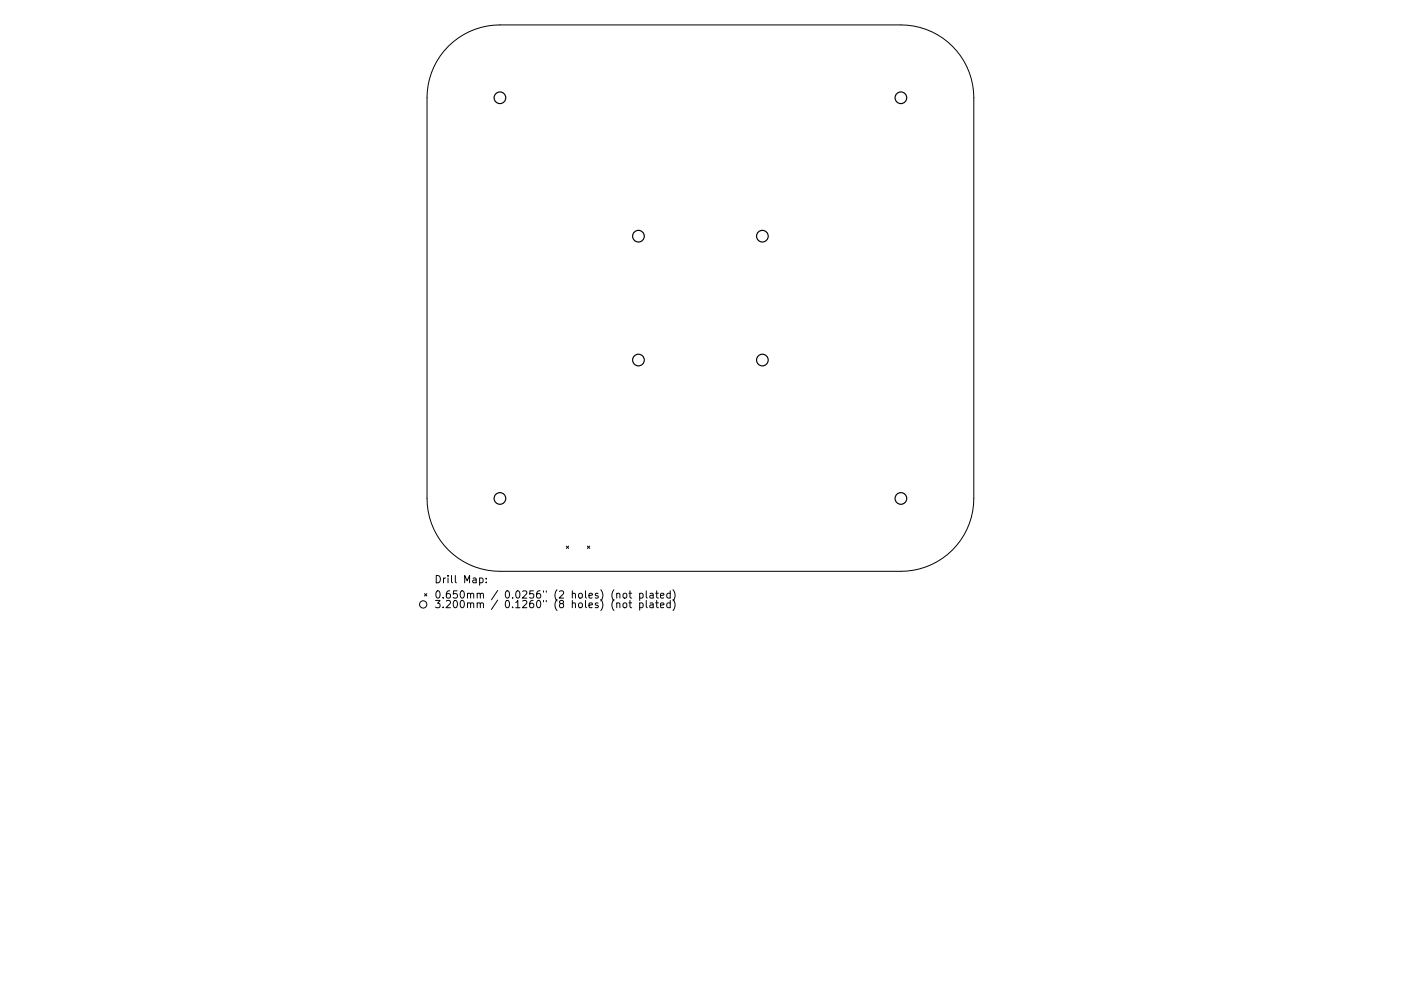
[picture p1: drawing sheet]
<svg xmlns="http://www.w3.org/2000/svg" width="297mm" height="210mm" viewBox="0 0 297 210" stroke-linecap="round" stroke-linejoin="round" font-family="sans-serif">
<defs><g id="words">
<g font-size="2.2">
<text x="92" y="123.7">Drill Map:</text>
<text x="92" y="127">0.650mm / 0.0256&quot; (2 holes) (not plated)</text>
<text x="92" y="129">3.200mm / 0.1260&quot; (8 holes) (not plated)</text>
</g>
</g></defs>
<g fill="none" stroke="#000" stroke-width=".21">
<path d="M95.1 9.8a15.5 15.5 0 0 1 10.9-4.5h85a15.5 15.5 0 0 1 15.5 15.4v85.1a15.5 15.5 0 0 1-15.5 15.4h-85a15.5 15.5 0 0 1-15.5-15.4v-85.1a15.5 15.5 0 0 1 4.6-10.9zM120.1 115.9l.5 .5M120.6 115.9l-.5 .5M124.5 115.9l.5 .5M125 115.9l-.5 .5M90 125.9l.5 .6M90.5 125.9l-.5 .6M101.7 122.7l.4-.1 .3 .3-.1 .7h-.6M103.1 123.5v.2M103.1 122.7v.1M130.8 126l.2-.1h.4v1M130.8 128.1l.2-.2 .4 .1v.9"/>
<path d="M132.2 126l.2-.1 .4 .1 .1 .6-.1 .2-.4 .1-.2-.1zM132.2 128.1l.2-.2 .4 .2 .1 .5-.1 .3h-.4l-.2-.1zM133.3 125.9h.6M133.3 127.9h.6M133.6 125.4v1.3l.3 .2M133.6 127.4v1.3l.3 .2M135.6 125.9h.5l.3 .3-.2 .6h-.6M135.6 128l.5-.1 .3 .3-.2 .7h-.6M135.6 125.9v1.5M135.6 127.9v1.6M137 125.4v1.3l.2 .2M137 127.4v1.3l.2 .2"/>
<path d="M137.8 125.9h.6l.1 1M137.8 128h.6l.1 .9M138.5 126.2l-.5 .1-.2 .2 .2 .4 .5-.1M138.5 128.3h-.5l-.2 .3 .2 .3h.5M139 125.9h.6M139 127.9h.6M139.2 125.4v1.3l.4 .2M139.2 127.4v1.3l.4 .2M140 126.4l.8-.2-.1-.3h-.4l-.3 .2 .1 .7h.6M140 128.4l.8-.1-.1-.3-.4-.1-.3 .2 .1 .8h.6M142.1 125.9h-.4l-.3 .3 .1 .6h.6M142.1 128l-.4-.1-.3 .3 .1 .7h.6"/>
<path d="M142.1 125.4v1.5M142.1 127.4v1.5M142.7 125.1a1.77 1.77 0 0 1 0 2.4M142.7 127.2a1.77 1.77 0 0 1 0 2.3"/>
<circle cx="89.7" cy="128.2" r=".77"/>
</g>
<g fill="none" stroke="#000" stroke-width=".25">
<circle cx="106" cy="20.7" r="1.24"/>
<circle cx="191" cy="20.7" r="1.24"/>
<circle cx="135.4" cy="50.1" r="1.24"/>
<circle cx="161.6" cy="50.1" r="1.24"/>
<circle cx="135.4" cy="76.4" r="1.24"/>
<circle cx="161.6" cy="76.4" r="1.24"/>
<circle cx="106" cy="105.8" r="1.24"/>
<circle cx="191" cy="105.8" r="1.24"/>
</g>
<use href="#words"/>
</svg>
